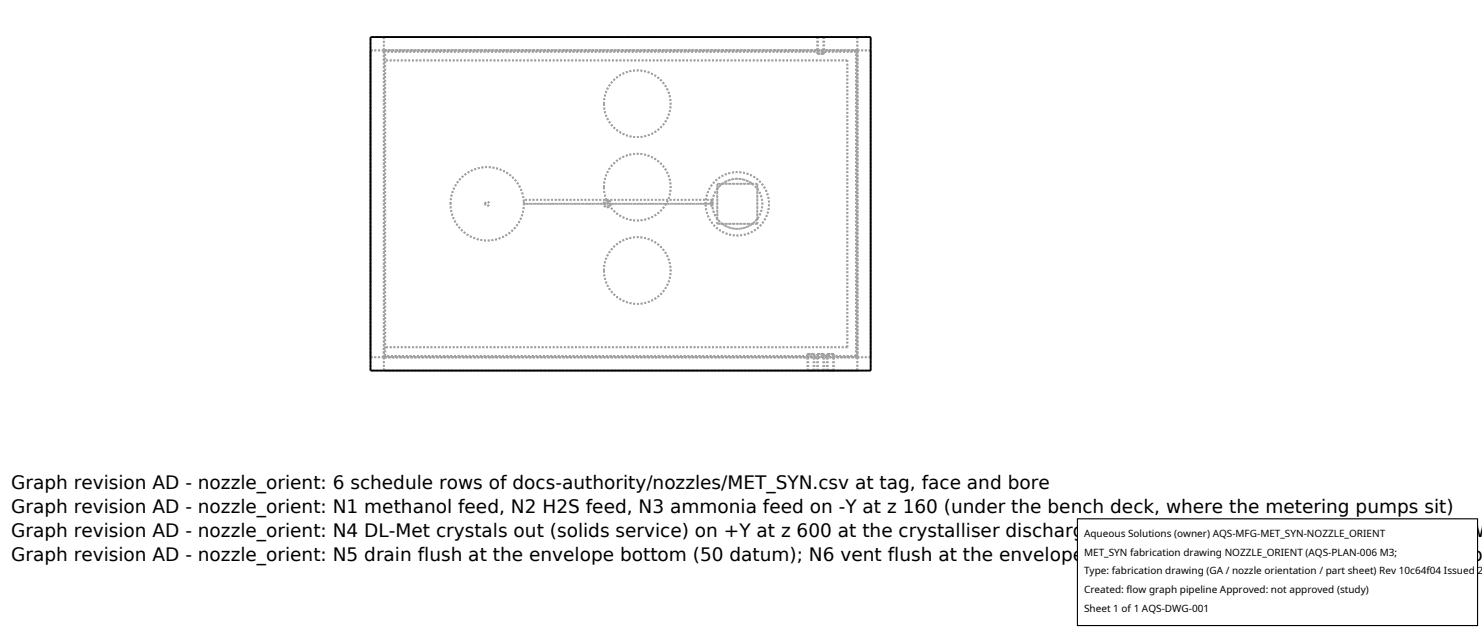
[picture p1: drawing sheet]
<svg xmlns="http://www.w3.org/2000/svg" width="212mm" height="90mm" viewBox="0 0 212 90" stroke-linecap="round" stroke-linejoin="round" font-family="sans-serif">
<defs><g id="words">
<g font-size="2.6">
<text x="1.6" y="69.8">Graph revision AD - nozzle_orient: 6 schedule rows of docs-authority/nozzles/MET_SYN.csv at tag, face and bore</text>
<text x="1.6" y="73.3">Graph revision AD - nozzle_orient: N1 methanol feed, N2 H2S feed, N3 ammonia feed on -Y at z 160 (under the bench deck, where the metering pumps sit)</text>
<text x="1.6" y="76.7">Graph revision AD - nozzle_orient: N4 DL-Met crystals out (solids service) on +Y at z 600 at the crystalliser discharge, drawn DN15 bore not calculated (plan W</text>
<text x="1.6" y="80.2">Graph revision AD - nozzle_orient: N5 drain flush at the envelope bottom (50 datum); N6 vent flush at the envelope top - the 800 datum predates the 1800 bo</text>
</g>
<g font-size="1.4">
<text x="154.8" y="76.6">Aqueous Solutions (owner) AQS-MFG-MET_SYN-NOZZLE_ORIENT</text>
<text x="154.8" y="79.3">MET_SYN fabrication drawing NOZZLE_ORIENT (AQS-PLAN-006 M3;</text>
<text x="154.8" y="82">Type: fabrication drawing (GA / nozzle orientation / part sheet) Rev 10c64f04 Issued 2</text>
<text x="154.8" y="84.7">Created: flow graph pipeline Approved: not approved (study)</text>
<text x="154.8" y="87.4">Sheet 1 of 1 AQS-DWG-001</text>
</g>
</g></defs>
<g fill="none" stroke="#a0a0a0" stroke-width=".26" stroke-dasharray=".3 .3" stroke-linecap="butt">
<path d="M52.9 7.2h1.9M54.8 7.2h67.6M54.8 7.2v-1.9M54.8 5.3v1.9M54.8 7.2h-1.9M54.8 8.6v-1.4M86.3 14.8v-.9l.3-.9 .4-.8 .6-.7 .7-.6 .9-.5 .9-.2 .8-.1h1l.9 .3 .8 .4 .7 .6 .6 .7 .5 .8 .3 .8 .1 1.1-.1 .8-.3 1-.4 .8-.6 .7-.7 .6-.8 .5-.9 .3-.9 .1-1-.1-.9-.3-.9-.4-.7-.6-.6-.8-.4-.8-.3-.9v-.9M116.7 7.7v-2.4M116.7 7.7h1M116.7 5.3h1M116.8 7.7v-2.4M116.8 7.7h.8"/>
<path d="M116.8 5.3h.8M117.6 7.7h-.8M117.6 5.3h-.8M117.6 5.3v2.4M117.7 7.7h-1M117.7 5.3h-1M117.7 5.3v2.4M121 8.6h-66.2M122.3 7.4h-67.3M122.4 5.3h-67.6M122.4 7.2h2M122.4 7.2v-1.9"/>
<path d="M122.4 5.3v1.9M122.4 7.2h-67.6M122.4 7.2v43.8M124.4 5.3h-71.5M124.4 7.2h-2M64.3 29.1l.1-1 .3-1 .5-.9 .6-.8 .8-.6 1-.5 .9-.3 1.1-.1 1 .1 1 .3 .9 .5 .8 .6 .7 .8 .4 .9 .3 1 .1 1-.1 1-.3 1-.4 .9-.7 .8-.8 .6-.9 .5-1 .3-1 .1-1-.1-1-.3-.9-.4-.8-.6-.6-.8-.5-.9-.3-1-.2-1.1M69.3 29.1l.1-.2 .2-.1 .2 .1 .1 .2-.1 .2-.2 .1-.2-.1-.1-.2M74.8 29.1v-.6M86.2 29.1l.2-.3 .3-.2 .4 .1 .1 .4-.1 .3-.3 .2-.4-.1-.2-.4M86.3 38.6v-.9l.3-.9 .4-.7 .6-.8 .7-.6 .9-.5 .9-.2 .8-.1h1l.9 .3 .8 .4 .7 .6 .6 .7 .5 .8 .3 .9 .1 1-.1 .9-.3 .9-.4 .9-.6 .7-.7 .5-.8 .5-.9 .3-.9 .1-1-.1-.9-.3-.9-.4-.7-.6-.6-.8-.4-.8-.3-.9v-.9M86.3 26.7v-.9l.3-.9 .4-.8 .6-.7 .7-.6 .9-.5 .9-.2 .8-.1h1l.9 .3 .8 .4 .7 .6 .6 .7 .5 .8 .3 .8 .1 1.1-.1 .8-.3 1-.4 .9-.6 .6-.7 .6-.8 .5-.9 .3-.9 .1-1-.1-.9-.3-.9-.4-.7-.6-.6-.8-.4-.8-.3-.9v-.9M86.4 29.1l.1-.2 .2-.2 .3 .1 .1 .3-.1 .3-.3 .1-.2-.1-.1-.3"/>
<path d="M100.8 29.1l.1-.9 .2-.8 .4-.8 .6-.7 .7-.5 .8-.5 .7-.2 .9-.1h.9l.9 .3 .7 .4 .7 .5 .6 .7 .4 .8 .3 .9 .1 .8-.1 1-.2 .8-.4 .8-.5 .6-.7 .6-.8 .4-.8 .3-.9 .1h-.9l-.9-.3-.8-.5-.7-.5-.6-.7-.4-.8-.2-.8-.1-.9M101.4 29.1l.1-.2 .2-.1M101.4 29.1h.3M101.4 29.1h-26.6M101.7 29.1l.3 1.3 .7 1.2 1.2 .8 .7 .2 .7 .1 1.3-.3 .6-.3 .6-.4 .8-1.2 .3-1.3-.2-1.3-.4-.7-.4-.6-.5-.4-.7-.4-1.3-.3-1.4 .3-1.2 .7-.4 .6-.4 .6-.2 .7-.1 .7M101.7 29.1l.2-1.1 .5-1M101.7 29.1v.3M101.7 29.1v-.3M101.7 28.8l-.2 .1-.1 .2M101.7 29.1v-.6M101.7 28.8v-.3M101.7 28.5h-26.9"/>
<path d="M101.7 29.1h-26.9M101.7 28.8v.3M101.7 29.4l-.2-.1-.1-.2M102.4 31.2l-.5-.9-.2-1.2M102.4 27l.8-.8M102.4 31.2v-4.2M102.4 32v-.8M102.4 27v-.8M102.4 32v-5.8M103.2 32l-.8-.8M103.2 26.2l1-.5 1-.2 1.2 .2 1 .5M103.2 32h-.8"/>
<path d="M103.2 26.2h-.8M107.4 32l-1 .5-1 .2-1.2-.2-1-.5M107.4 26.2l.8 .8M107.4 32h-4.2M107.4 26.2h-4.2M108.2 31.2l-.8 .8M108.2 27l.5 1 .2 1-.2 1.2-.5 1M108.2 32v-.8M108.2 32h-.8M108.2 31.2v-4.2M108.2 27v-.8M108.2 26.2h-.8"/>
<path d="M108.2 32h-5.8M108.2 32v-5.8M108.2 26.2h-5.8M52.9 52.9v-47.6M52.9 51v-43.8M52.9 51h1.9M54.8 51v-43.8M54.8 52.9v-1.9M54.8 51v1.9M54.8 51h-1.9M54.8 51h67.6M54.8 51v-1.4"/>
<path d="M55 50.8v-43.4M115.3 50.5v2.4M115.3 50.5h1M115.3 52.9h1M115.4 50.5v2.4M115.4 50.5h.8M115.4 52.9h.8M116.2 50.5h-.8M116.2 52.9h-.8M116.2 52.9v-2.4M116.3 50.5h-1M116.3 52.9h-1"/>
<path d="M116.3 52.9v-2.4M116.7 50.5v2.4M116.7 50.5h1M116.7 52.9h1M116.8 50.5v2.4M116.8 50.5h.8M116.8 52.9h.8M117.6 50.5h-.8M117.6 52.9h-.8M117.6 52.9v-2.4M117.7 50.5h-1M117.7 52.9h-1"/>
<path d="M117.7 52.9v-2.4M118.1 50.5v2.4M118.1 50.5h1M118.1 52.9h1M118.2 50.5v2.4M118.2 50.5h.8M118.2 52.9h.8M119 50.5h-.8M119 52.9h-.8M119 52.9v-2.4M119.1 50.5h-1M119.1 52.9h-1"/>
<path d="M119.1 52.9v-2.4M121 49.6h-66.2M121 49.6v-41M122.3 50.8v-43.4M122.3 50.8h-67.3M122.4 52.9h-67.6M122.4 51h-67.6M122.4 51v-43.8M122.4 52.9v-1.9M122.4 51h2M122.4 51v1.9M124.4 52.9v-47.6"/>
<path d="M124.4 51v-43.8M124.4 52.9h-71.5M124.4 51h-2"/>
</g>
<path d="M52.9 5.3h71.5v47.6h-71.5z" fill="none" stroke="#000" stroke-width=".26"/>
<path d="M153.9 74.1h57.1v15.2h-57.1z" fill="#fff" stroke="#000" stroke-width=".16"/>
<use href="#words"/>
</svg>
